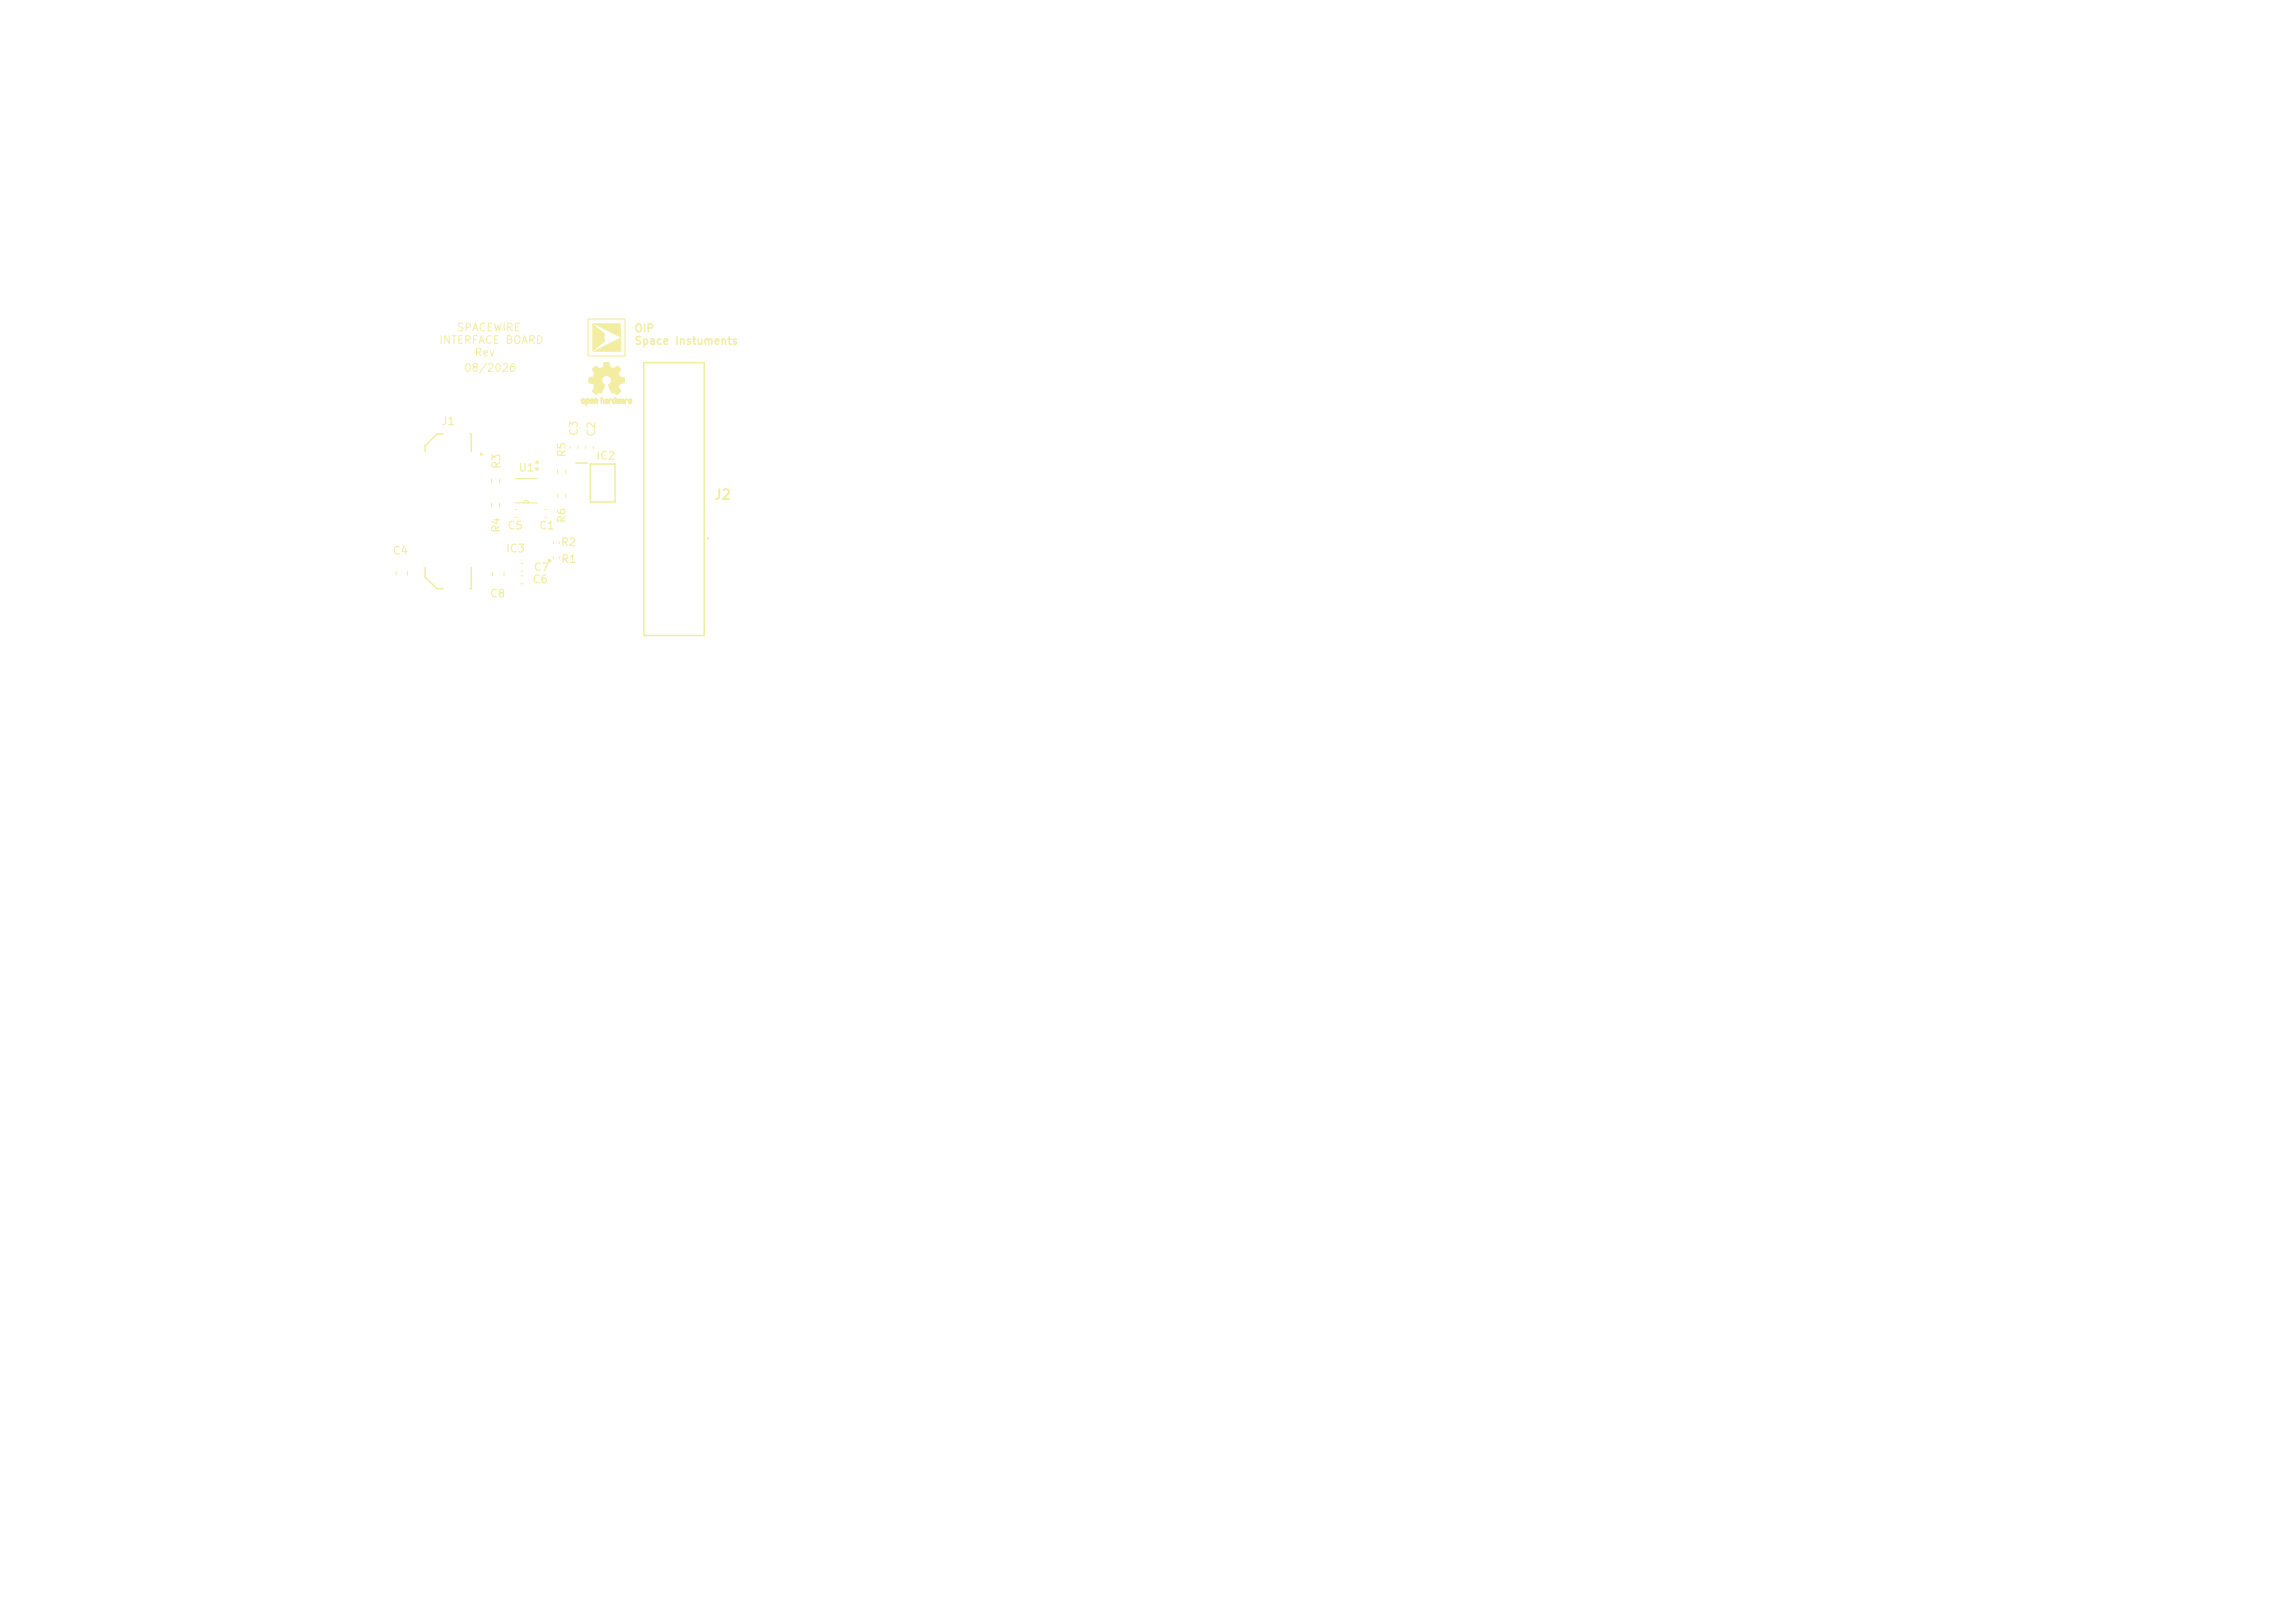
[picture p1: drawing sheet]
<svg xmlns="http://www.w3.org/2000/svg" width="297mm" height="210mm" viewBox="0 0 297 210" stroke-linecap="round" stroke-linejoin="round" font-family="sans-serif">
<defs><g id="words">
<text font-size="1.3" fill="#f2eda1" x="92.3" y="65">J2</text>
<g font-size="1" fill="#f2eda1">
<text x="56.8" y="44.7">INTERFACE BOARD</text>
<text x="59" y="43.1">SPACEWIRE</text>
<text x="61.3" y="46.3">Rev</text>
<text x="82" y="43.2">OIP</text>
<text x="82" y="44.8">Space Instuments</text>
<text x="60" y="48.3">08/2026</text>
<text x="57" y="55.3">J1</text>
<text x="70" y="58.7" transform="rotate(-180 70 58.7)">*</text>
<text x="73.4" y="59.3" transform="rotate(-90 73.4 59.3)">R5</text>
<text x="75" y="56.5" transform="rotate(-90 75 56.5)">C3</text>
<text x="77.1" y="59.7">IC2</text>
<text x="77.3" y="56.6" transform="rotate(-90 77.3 56.6)">C2</text>
<text x="65" y="60.8" transform="rotate(-90 65 60.8)">R3</text>
<text x="67" y="61.3">U1</text>
<text x="69" y="61.8">*</text>
<text x="50.7" y="72">C4</text>
<text x="64.9" y="69" transform="rotate(-90 64.9 69)">R4</text>
<text x="65.4" y="71.7">IC3</text>
<text x="65.6" y="68.8">C5</text>
<text x="69.7" y="68.8">C1</text>
<text x="72.5" y="70.9">R2</text>
<text x="73.4" y="67.8" transform="rotate(-90 73.4 67.8)">R6</text>
<text x="63.3" y="77.5">C8</text>
<text x="68.8" y="75.7">C6</text>
<text x="69" y="74.1">C7</text>
<text x="72.5" y="73.1">R1</text>
</g>
</g></defs>
<g fill="none" stroke="#f2eda1" stroke-width=".13">
<path d="M73.8 57.8v.2M74.8 57.8v.2M75.8 57.8v.2M76.8 57.8v.2M51.3 73.9v.5M52.7 73.9v.5M63.6 61.9v.5M63.6 65.1v.5M63.8 74v.5M64.6 61.9v.5M64.6 65.1v.5M65.2 74v.5"/>
<path d="M66.7 65.9h.3M66.7 66.9h.3M67.4 72.9h.3M67.4 73.9h.3M67.4 74.5h.3M67.4 75.5h.3M70.5 65.9h.3M70.5 66.9h.3M71.6 72v.3M72.2 60.8v.4M72.4 72v.3M73.2 60.8v.4"/>
</g>
<g fill="none" stroke="#f2eda1" stroke-width=".2">
<path d="M57.3 56.2h-.8l-1.5 1.5v.7M60.8 56.2h.2v2.2M74.5 59.9h1.6M55 73.4v1.3l1.5 1.5h.8M61 73.4v2.8h-.2M76.4 60h3.2v5h-3.2z"/>
<circle cx="62.3" cy="58.8" r=".1"/>
</g>
<circle cx="71.1" cy="72.5" r=".12" fill="none" stroke="#f2eda1" stroke-width=".25"/>
<path d="M66.7 65.1h2.9M66.7 61.9h2.9M67.8 65.1l.1-.2 .2-.1 .2 .1 .1 .2" fill="none" stroke="#f2eda1" stroke-width=".15"/>
<g fill="#f2eda1">
<path d="M76 41.2h5v4.9h-5v-.1h4.8v-4.6h-4.6v4.6h-.2z"/>
<path d="M76.7 41.8h3.7v3.7h-3.7v-3.6l1.3 1a.4 .4 0 0 1 .2 .7l.1 .3a.27 .27 0 0 1-.2 .4l-1.4 1.2 3.6-1.8z"/>
</g>
<g fill="none" stroke="#f2eda1" stroke-width=".13">
<path d="M80.9 51.7a.16 .16 0 0 1 .3-.1 .16 .16 0 0 1 0 .3l-.1-.2a.3 .3 0 0 0-.2 .5zM71.6 70.1v.3M72.2 63.9v.4M72.4 70.1v.3M73.2 63.9v.4"/>
<circle cx="91.7" cy="69.7" r=".05"/>
</g>
<path d="M83.3 46.9h7.8v35.3h-7.8z" fill="none" stroke="#f2eda1" stroke-width=".2"/>
<g fill="#f2eda1" stroke="#f2eda1" stroke-width=".13">
<circle cx="91.6" cy="69.7" r=".05"/>
<circle cx="91.7" cy="69.7" r=".05"/>
</g>
<path d="M80.9 51.7a.16 .16 0 0 1 .3-.1 .16 .16 0 0 1 0 .3l-.1-.2a.3 .3 0 0 0-.2 .5z" fill="#f2eda1"/>
<path d="M76.9 51.7a.25 .25 0 0 1 .4-.1 .25 .25 0 0 1 .1 .4v.2h-.2v-.4l-.1-.1-.1 .5h-.1z" fill="none" stroke="#f2eda1" stroke-width=".13"/>
<path d="M76.9 51.7a.25 .25 0 0 1 .4-.1 .25 .25 0 0 1 .1 .4v.2h-.2v-.4l-.1-.1-.1 .5h-.1z" fill="#f2eda1"/>
<path d="M78.9 51.7a.16 .16 0 0 1 .2-.1 .16 .16 0 0 1 0 .3v-.2l-.2 .1v.4h-.1z" fill="none" stroke="#f2eda1" stroke-width=".13"/>
<path d="M78.9 51.7a.16 .16 0 0 1 .2-.1 .16 .16 0 0 1 0 .3v-.2l-.2 .1v.4h-.1z" fill="#f2eda1"/>
<path d="M77.8 51.4h.1v.2l.3 .1v.5h-.1v-.4l-.1-.1-.1 .5h-.1z" fill="none" stroke="#f2eda1" stroke-width=".13"/>
<path d="M77.8 51.4h.1v.2l.3 .1v.5h-.1v-.4l-.1-.1-.1 .5h-.1z" fill="#f2eda1"/>
<path d="M79.8 51.7l.1-.1v.5h.1v-.4l.1-.1v.5h.1v-.4l.1-.1v.5l-.1 .1h-.3l-.1-.1z" fill="none" stroke="#f2eda1" stroke-width=".13"/>
<path d="M79.8 51.7l.1-.1v.5h.1v-.4l.1-.1v.5h.1v-.4l.1-.1v.5l-.1 .1h-.3l-.1-.1z" fill="#f2eda1"/>
<path d="M75.3 51.6a.29 .29 0 0 1 .4 .1 .29 .29 0 0 1-.1 .4 .29 .29 0 0 1-.4 0v-.2h.2v.2l.1-.1v-.3l-.1 .2h-.2z" fill="none" stroke="#f2eda1" stroke-width=".13"/>
<path d="M75.3 51.6a.29 .29 0 0 1 .4 .1 .29 .29 0 0 1-.1 .4 .29 .29 0 0 1-.4 0v-.2h.2v.2l.1-.1v-.3l-.1 .2h-.2z" fill="#f2eda1"/>
<path d="M81.4 51.7a.21 .21 0 0 1 .3-.1 .21 .21 0 0 1 .1 .3l-.3 .2h.1l.1-.1a.19 .19 0 0 1-.1 .2 .19 .19 0 0 1-.2-.2v-.1l.3-.1a.12 .12 0 0 0-.2-.1 .12 .12 0 0 0-.1 .2z" fill="none" stroke="#f2eda1" stroke-width=".13"/>
<path d="M81.4 51.7a.21 .21 0 0 1 .3-.1 .21 .21 0 0 1 .1 .3l-.3 .2h.1l.1-.1a.19 .19 0 0 1-.1 .2 .19 .19 0 0 1-.2-.2v-.1l.3-.1a.12 .12 0 0 0-.2-.1 .12 .12 0 0 0-.1 .2z" fill="#f2eda1"/>
<path d="M79.3 51.7l.3-.1 .1-.2v.4a.24 .24 0 0 1-.2 .4 .24 .24 0 0 1-.2-.3h.1v.2a.16 .16 0 0 0 .2-.2 .16 .16 0 0 0-.2-.1v.1h-.1z" fill="none" stroke="#f2eda1" stroke-width=".13"/>
<path d="M79.3 51.7l.3-.1 .1-.2v.4a.24 .24 0 0 1-.2 .4 .24 .24 0 0 1-.2-.3h.1v.2a.16 .16 0 0 0 .2-.2 .16 .16 0 0 0-.2-.1v.1h-.1z" fill="#f2eda1"/>
<path d="M76.4 51.7a.22 .22 0 0 1 .4 0 .22 .22 0 0 1-.3 .3l.1 .1 .2-.2a.22 .22 0 0 1-.2 .3 .22 .22 0 0 1-.3-.2v-.2h.4l-.1-.1-.3 .1z" fill="none" stroke="#f2eda1" stroke-width=".13"/>
<path d="M76.4 51.7a.22 .22 0 0 1 .4 0 .22 .22 0 0 1-.3 .3l.1 .1 .2-.2a.22 .22 0 0 1-.2 .3 .22 .22 0 0 1-.3-.2v-.2h.4l-.1-.1-.3 .1z" fill="#f2eda1"/>
<path d="M78.4 51.7l.1-.1 .2 .1v.5h-.1v-.3l-.2 .2h.1a.17 .17 0 0 1-.2 .1 .17 .17 0 0 1-.1-.2 .17 .17 0 0 1 .3-.1l.1-.1-.1-.1-.2 .2z" fill="none" stroke="#f2eda1" stroke-width=".13"/>
<path d="M78.4 51.7l.1-.1 .2 .1v.5h-.1v-.3l-.2 .2h.1a.17 .17 0 0 1-.2 .1 .17 .17 0 0 1-.1-.2 .17 .17 0 0 1 .3-.1l.1-.1-.1-.1-.2 .2z" fill="#f2eda1"/>
<path d="M75.9 51.6a.3 .3 0 0 1 .4 .3 .3 .3 0 0 1-.4 .3v.2h-.1v-.5h.1l.1 .2 .1-.1-.1-.3-.1 .2h-.1z" fill="none" stroke="#f2eda1" stroke-width=".13"/>
<path d="M75.9 51.6a.3 .3 0 0 1 .4 .3 .3 .3 0 0 1-.4 .3v.2h-.1v-.5h.1l.1 .2 .1-.1-.1-.3-.1 .2h-.1z" fill="#f2eda1"/>
<path d="M80.4 51.7l.2-.1a.24 .24 0 0 1 .2 .4v.2h-.1v-.3l-.2 .1 .1 .1a.17 .17 0 0 1-.2 .1 .17 .17 0 0 1-.1-.2 .17 .17 0 0 1 .3-.1l.1-.1-.1-.1-.2 .2z" fill="none" stroke="#f2eda1" stroke-width=".13"/>
<path d="M80.4 51.7l.2-.1a.24 .24 0 0 1 .2 .4v.2h-.1v-.3l-.2 .1 .1 .1a.17 .17 0 0 1-.2 .1 .17 .17 0 0 1-.1-.2 .17 .17 0 0 1 .3-.1l.1-.1-.1-.1-.2 .2z" fill="#f2eda1"/>
<path d="M76.8 47.6l.2-.1a.23 .23 0 0 1 .2-.1 .23 .23 0 0 1 .2 .2l.2 .1a.61 .61 0 0 0 .6-.8h.3a.27 .27 0 0 1 .3 0 .27 .27 0 0 1 .1 .4v.2l.5 .2 .3-.2a.22 .22 0 0 1 .2-.1 .22 .22 0 0 1 .2 .2l.2 .2-.1 .2a.53 .53 0 0 0-.1 .6 .53 .53 0 0 0 .6 .3l.1 .6a.56 .56 0 0 0-.7 .4l-.1 .2 .3 .5-.2 .3a.22 .22 0 0 1-.2 .1 .22 .22 0 0 1-.3-.1l-.2-.2-.2 .1-.3-.7a.2 .2 0 0 1-.1-.3 .64 .64 0 0 0 .1-1 .64 .64 0 0 0-1 .1 .64 .64 0 0 0 .4 .9l-.3 .7a.2 .2 0 0 1-.2 .3l-.2-.1-.2 .2a.26 .26 0 0 1-.3 .1 .26 .26 0 0 1-.2-.2l-.2-.2 .1-.2a.52 .52 0 0 0 0-.6 .52 .52 0 0 0-.5-.3h-.1v-.6a.58 .58 0 0 0 .7-.4 .58 .58 0 0 0-.2-.7z" fill="none" stroke="#f2eda1" stroke-width=".13"/>
<path d="M76.8 47.6l.2-.1a.23 .23 0 0 1 .2-.1 .23 .23 0 0 1 .2 .2l.2 .1a.61 .61 0 0 0 .6-.8h.3a.27 .27 0 0 1 .3 0 .27 .27 0 0 1 .1 .4v.2l.5 .2 .3-.2a.22 .22 0 0 1 .2-.1 .22 .22 0 0 1 .2 .2l.2 .2-.1 .2a.53 .53 0 0 0-.1 .6 .53 .53 0 0 0 .6 .3l.1 .6a.56 .56 0 0 0-.7 .4l-.1 .2 .3 .5-.2 .3a.22 .22 0 0 1-.2 .1 .22 .22 0 0 1-.3-.1l-.2-.2-.2 .1-.3-.7a.2 .2 0 0 1-.1-.3 .64 .64 0 0 0 .1-1 .64 .64 0 0 0-1 .1 .64 .64 0 0 0 .4 .9l-.3 .7a.2 .2 0 0 1-.2 .3l-.2-.1-.2 .2a.26 .26 0 0 1-.3 .1 .26 .26 0 0 1-.2-.2l-.2-.2 .1-.2a.52 .52 0 0 0 0-.6 .52 .52 0 0 0-.5-.3h-.1v-.6a.58 .58 0 0 0 .7-.4 .58 .58 0 0 0-.2-.7z" fill="#f2eda1"/>
<use href="#words"/>
</svg>
